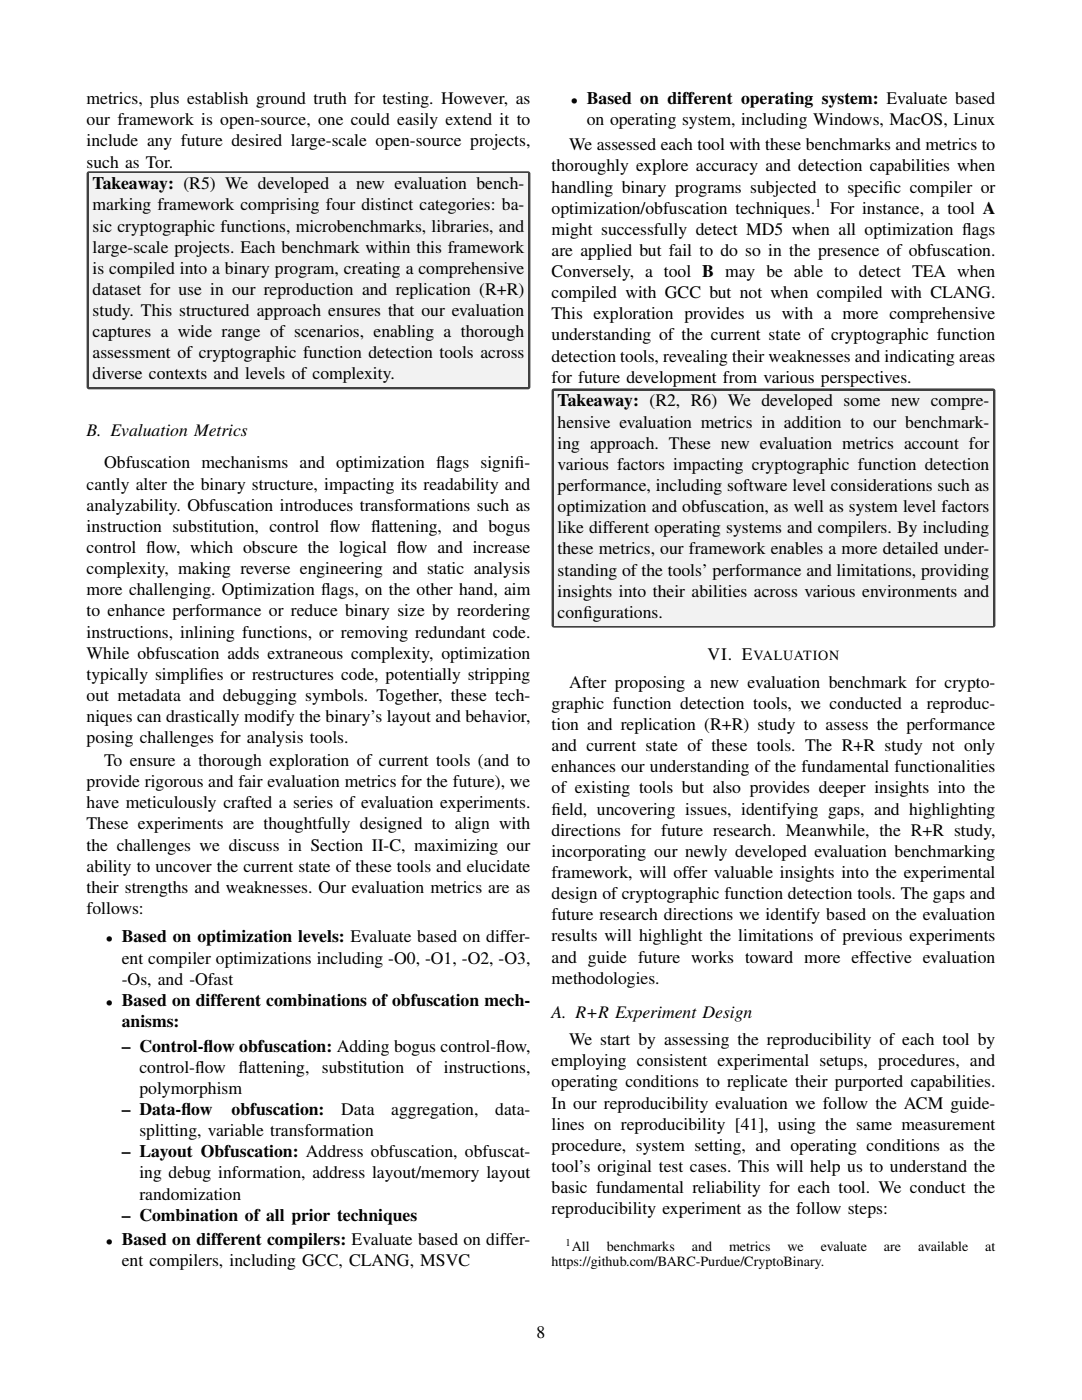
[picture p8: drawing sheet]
<svg xmlns="http://www.w3.org/2000/svg" width="216mm" height="279mm" viewBox="0 0 216 279" stroke-linecap="round" stroke-linejoin="round" font-family="sans-serif">
<defs><g id="words">
<g font-size="3.5">
<text x="17.3" y="20.8">metrics, plus establish ground truth for testing. However, as</text>
<text x="117.1" y="20.8">Based on different operating system: Evaluate based</text>
<text x="17.3" y="25">our framework is open-source, one could easily extend it to</text>
<text x="17.3" y="29.2">include any future desired large-scale open-source projects,</text>
<text x="113.6" y="30">We assessed each tool with these benchmarks and metrics to</text>
<text x="117.1" y="25">on operating system, including Windows, MacOS, Linux</text>
<text x="17.3" y="33.4">such as Tor.</text>
<text x="110.1" y="34.2">thoroughly explore accuracy and detection capabilities when</text>
<text x="18.5" y="42">marking framework comprising four distinct categories: ba-</text>
<text x="18.5" y="37.8">Takeaway: (R5) We developed a new evaluation bench-</text>
<text x="110.1" y="38.4">handling binary programs subjected to specif</text>
<text x="176.3" y="38.4">ic compiler or</text>
<text x="18.5" y="46.2">sic cryptographic functions, microbenchmarks, libraries, and</text>
<text x="110.1" y="42.6">optimization/obfuscation techniques.</text>
<text x="110.1" y="46.9">might successfully detect MD5 when all optimization f</text>
<text x="165.6" y="42.6">For instance, a tool A</text>
<text x="192" y="46.9">lags</text>
<text x="18.5" y="50.4">large-scale projects. Each benchmark within this framework</text>
<text x="110.1" y="51.1">are applied but fail to do so in the presence of obfuscation.</text>
<text x="18.5" y="54.6">is compiled into a binary program, creating a comprehensive</text>
<text x="18.5" y="58.9">dataset for use in our reproduction and replication (R+R)</text>
<text x="110.1" y="55.3">Conversely, a tool B may be able to detect TEA when</text>
<text x="110.1" y="59.5">compiled with GCC but not when compiled with CLANG.</text>
<text x="18.5" y="63.1">study. This structured approach ensures that our evaluation</text>
<text x="110.1" y="63.7">This exploration provides us with a more comprehensive</text>
<text x="18.5" y="67.3">captures a wide range of scenarios, enabling a thorough</text>
<text x="18.5" y="71.5">assessment of cryptographic function detection tools across</text>
<text x="110.1" y="67.9">understanding of the current state of cryptographic function</text>
<text x="18.5" y="75.7">diverse contexts and levels of complexity.</text>
<text x="110.1" y="72.2">detection tools, revealing their weaknesses and indicating areas</text>
<text x="110.1" y="76.4">for future development from various perspectives.</text>
<text x="111.3" y="81.1">Takeaway: (R2, R6) We developed some new compre-</text>
<text x="17.3" y="86.9">B. Evaluation Metrics</text>
<text x="111.3" y="85.3">hensive evaluation metrics in addition to our benchmark-</text>
<text x="111.3" y="89.6">ing approach. These new evaluation metrics account for</text>
<text x="20.8" y="93.5">Obfuscation mechanisms and optimization f</text>
<text x="87" y="93.5">lags signif</text>
<text x="102.7" y="93.5">i-</text>
<text x="111.3" y="93.8">various factors impacting cryptographic function detection</text>
<text x="17.3" y="97.7">cantly alter the binary structure, impacting its readability and</text>
<text x="17.3" y="101.9">analyzability. Obfuscation introduces transformations such as</text>
<text x="111.3" y="98">performance, including software level considerations such as</text>
<text x="17.3" y="106.1">instruction substitution, control f</text>
<text x="65.8" y="106.1">low f</text>
<text x="74" y="106.1">lattening, and bogus</text>
<text x="111.3" y="102.2">optimization and obfuscation, as well as system level factors</text>
<text x="111.3" y="106.4">like different operating systems and compilers. By including</text>
<text x="17.3" y="110.4">control f</text>
<text x="29.2" y="110.4">low, which obscure the logical f</text>
<text x="79.2" y="110.4">low and increase</text>
<text x="111.3" y="110.6">these metrics, our framework enables a more detailed under-</text>
<text x="17.3" y="114.6">complexity, making reverse engineering and static analysis</text>
<text x="17.3" y="118.8">more challenging. Optimization f</text>
<text x="64.1" y="118.8">lags, on the other hand, aim</text>
<text x="111.3" y="114.9">standing of the tools’ performance and limitations, providing</text>
<text x="111.3" y="119.1">insights into their abilities across various environments and</text>
<text x="17.3" y="123">to enhance performance or reduce binary size by reordering</text>
<text x="111.3" y="123.3">conf</text>
<text x="116.3" y="123.3">igurations.</text>
<text x="17.3" y="127.2">instructions, inlining functions, or removing redundant code.</text>
<text x="17.3" y="131.4">While obfuscation adds extraneous complexity, optimization</text>
<text x="141.2" y="131.8">VI. E</text>
<text x="17.3" y="135.7">typically simplif</text>
<text x="39.7" y="135.7">ies or restructures code, potentially stripping</text>
<text x="113.6" y="137.3">After proposing a new evaluation benchmark for crypto-</text>
<text x="17.3" y="139.9">out metadata and debugging symbols. Together, these tech-</text>
<text x="110.1" y="141.5">graphic function detection tools, we conducted a reproduc-</text>
<text x="17.3" y="144.1">niques can drastically modify the binary’s layout and behavior,</text>
<text x="17.3" y="148.3">posing challenges for analysis tools.</text>
<text x="110.1" y="145.7">tion and replication (R+R) study to assess the performance</text>
<text x="110.1" y="149.9">and current state of these tools. The R+R study not only</text>
<text x="20.8" y="152.9">To ensure a thorough exploration of current tools (and to</text>
<text x="110.1" y="154.1">enhances our understanding of the fundamental functionalities</text>
<text x="17.3" y="157.1">provide rigorous and fair evaluation metrics for the future), we</text>
<text x="17.3" y="161.3">have meticulously crafted a series of evaluation experiments.</text>
<text x="110.1" y="158.4">of existing tools but also provides deeper insights into the</text>
<text x="17.3" y="165.5">These experiments are thoughtfully designed to align with</text>
<text x="110.1" y="162.6">f</text>
<text x="110.1" y="162.6">ield, uncovering issues, identifying gaps, and highlighting</text>
<text x="110.1" y="166.8">directions for future research. Meanwhile, the R+R study,</text>
<text x="17.3" y="169.8">the challenges we discuss in Section II-C, maximizing our</text>
<text x="17.3" y="174">ability to uncover the current state of these tools and elucidate</text>
<text x="110.1" y="171">incorporating our newly developed evaluation benchmarking</text>
<text x="17.3" y="178.2">their strengths and weaknesses. Our evaluation metrics are as</text>
<text x="110.1" y="175.2">framework, will offer valuable insights into the experimental</text>
<text x="110.1" y="179.4">design of cryptographic function detection tools. The gaps and</text>
<text x="17.3" y="182.4">follows:</text>
<text x="110.1" y="183.7">future research directions we identify based on the evaluation</text>
<text x="24.3" y="188.1">Based on optimization levels: Evaluate based on differ-</text>
<text x="110.1" y="187.9">results will highlight the limitations of previous experiments</text>
<text x="24.3" y="192.3">ent compiler optimizations including -O0, -O1, -O2, -O3,</text>
<text x="24.3" y="196.5">-Os, and -Ofast</text>
<text x="110.1" y="192.1">and guide future works toward more effective evaluation</text>
<text x="110.1" y="196.3">methodologies.</text>
<text x="24.3" y="200.7">Based on different combinations of obfuscation mech-</text>
<text x="110.1" y="203.2">A. R+R Experiment Design</text>
<text x="24.3" y="204.9">anisms:</text>
<text x="24.3" y="209.9">– Control-f</text>
<text x="40.6" y="209.9">low obfuscation: Adding bogus control-f</text>
<text x="99" y="209.9">low,</text>
<text x="113.6" y="208.6">We start by assessing the reproducibility of each tool by</text>
<text x="27.8" y="214.1">control-f</text>
<text x="38.9" y="214.1">low</text>
<text x="47.6" y="214.1">f</text>
<text x="47.6" y="214.1">lattening,</text>
<text x="64.2" y="214.1">substitution</text>
<text x="83.1" y="214.1">of instructions,</text>
<text x="110.1" y="212.8">employing consistent experimental setups, procedures, and</text>
<text x="27.8" y="218.3">polymorphism</text>
<text x="110.1" y="217">operating conditions to replicate their purported capabilities.</text>
<text x="110.1" y="221.2">In our reproducibility evaluation we follow the ACM guide-</text>
<text x="24.3" y="222.5">– Data-f</text>
<text x="27.8" y="226.7">splitting, variable transformation</text>
<text x="36.2" y="222.5">low</text>
<text x="46.2" y="222.5">obfuscation:</text>
<text x="68.1" y="222.5">Data</text>
<text x="78.1" y="222.5">aggregation,</text>
<text x="98.8" y="222.5">data-</text>
<text x="110.1" y="225.5">lines on reproducibility [41], using the same measurement</text>
<text x="24.3" y="231">– Layout Obfuscation: Address obfuscation, obfuscat-</text>
<text x="110.1" y="229.7">procedure, system setting, and operating conditions as the</text>
<text x="110.1" y="233.9">tool’s original test cases. This will help us to understand the</text>
<text x="27.8" y="235.2">ing debug information, address layout/memory layout</text>
<text x="27.8" y="239.4">randomization</text>
<text x="110.1" y="238.1">basic fundamental reliability for each tool. We conduct the</text>
<text x="24.3" y="243.6">– Combination of all prior techniques</text>
<text x="110.1" y="242.3">reproducibility experiment as the follow steps:</text>
<text x="24.3" y="248.5">Based on different compilers: Evaluate based on differ-</text>
<text x="24.3" y="252.7">ent compilers, including GCC, CLANG, MSVC</text>
<text x="107.1" y="267">8</text>
</g>
<g font-size="2.8">
<text x="150.4" y="131.8">VALUATION</text>
<text x="114.1" y="249.6">All</text>
<text x="121.1" y="249.6">benchmarks</text>
<text x="138" y="249.6">and</text>
<text x="145.5" y="249.6">metrics</text>
<text x="157.1" y="249.6">we</text>
<text x="163.8" y="249.6">evaluate</text>
<text x="176.4" y="249.6">are</text>
<text x="183.2" y="249.6">available</text>
<text x="196.6" y="249.6">at</text>
<text x="110.1" y="252.7">https://github.com/BARC-Purdue/CryptoBinary.</text>
</g>
<g font-size="2.5">
<text x="113.9" y="20.8">•</text>
<text x="162.7" y="41.4">1</text>
<text x="21.1" y="188.1">•</text>
<text x="21.1" y="200.7">•</text>
<text x="21.1" y="248.5">•</text>
</g>
<text font-size="2.1" x="112.9" y="248.6">1</text>
</g></defs>
<path d="M17.5 34.2h88.1l.2 .5v42.8l-.5 .2-87.8-.1-.2-.4v-42.5z" fill="#404040"/>
<path d="M17.8 34.7h87.5v42.5h-87.5z" fill="#f2f2f2"/>
<path d="M110.3 77.6h88.1l.2 .4v47l-.5 .3-87.8-.1-.2-.4v-46.8z" fill="#404040"/>
<path d="M110.6 78h87.5v46.8h-87.5z" fill="#f2f2f2"/>
<use href="#words"/>
</svg>
